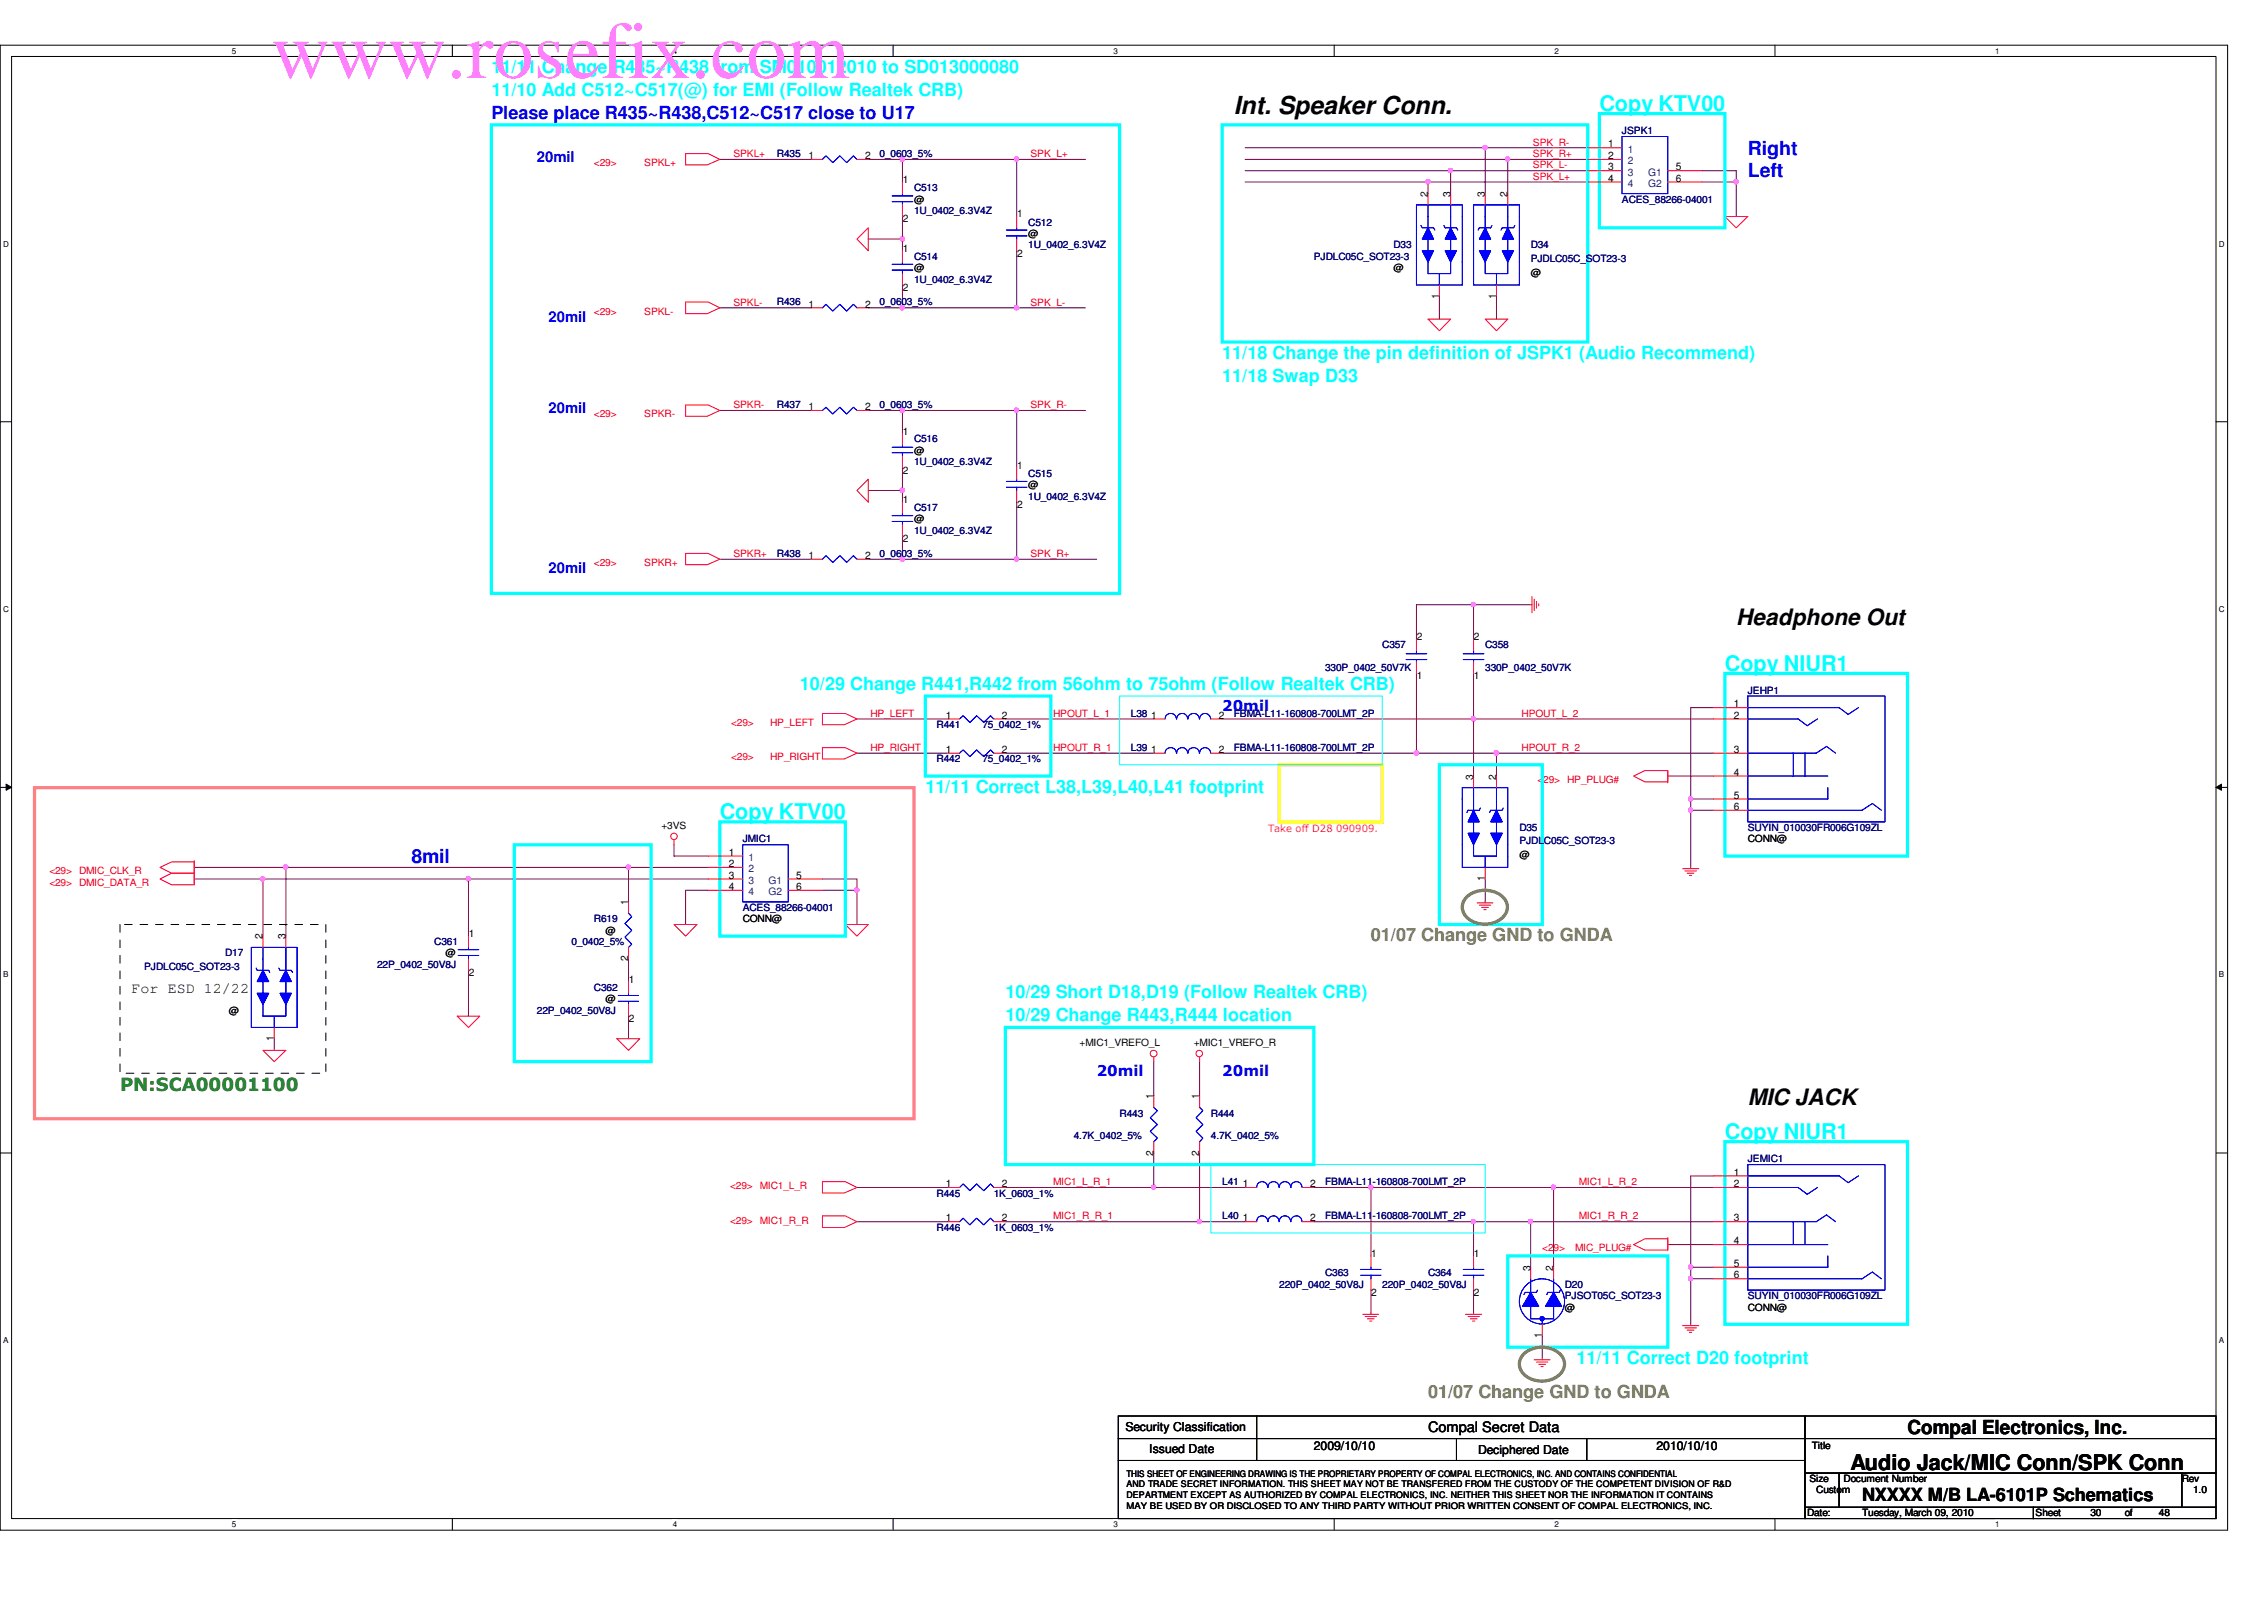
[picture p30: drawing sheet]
<svg xmlns="http://www.w3.org/2000/svg" width="297mm" height="210mm" viewBox="0 0 297 210" stroke-linecap="round" stroke-linejoin="round" font-family="sans-serif">
<defs><g id="words">
<text font-size="10.6" fill="#ff80ff" x="35.6" y="10.2">www.rosefix.com</text>
<text font-size="3.3" x="161.9" y="14.9">Int. Speaker Conn.</text>
<g font-size="3">
<text x="227.8" y="82">Headphone Out</text>
<text x="229.3" y="145">MIC JACK</text>
</g>
<g font-size="2.8" fill="#0ff">
<text x="209.8" y="14.5">Copy KTV00</text>
<text x="226.3" y="88">Copy NIUR1</text>
<text x="94.4" y="107.4">Copy KTV00</text>
<text x="226.3" y="149.4">Copy NIUR1</text>
</g>
<text font-size="2.8" x="242.8" y="192.9">Audio Jack/MIC Conn/SPK Conn</text>
<g font-size="2.5" fill="#00f">
<text x="229.3" y="23.3">Left</text>
<text x="229.3" y="20.3">Right</text>
<text x="54" y="113.2">8mil</text>
</g>
<text font-size="2.5" x="250.3" y="188.1">Compal Electronics, Inc.</text>
<g font-size="2.4" fill="#0ff">
<text x="64.5" y="9.6">11/11 Change R435~R438 from SM010012010 to SD013000080</text>
<text x="64.5" y="12.6">11/10 Add C512~C517(@) for EMI (Follow Realtek CRB)</text>
<text x="160.4" y="47.1">11/18 Change the pin definition of JSPK1 (Audio Recommend)</text>
<text x="160.4" y="50.1">11/18 Swap D33</text>
<text x="104.9" y="90.6">10/29 Change R441,R442 from 56ohm to 75ohm (Follow Realtek CRB)</text>
<text x="121.4" y="104">11/11 Correct L38,L39,L40,L41 footprint</text>
<text x="131.9" y="131">10/29 Short D18,D19 (Follow Realtek CRB)</text>
<text x="131.9" y="134">10/29 Change R443,R444 location</text>
<text x="206.8" y="178.9">11/11 Correct D20 footprint</text>
</g>
<text font-size="2.4" fill="#00f" x="64.5" y="15.6">Please place R435~R438,C512~C517 close to U17</text>
<g font-size="2.4" fill="#808040">
<text x="179.9" y="123.5">01/07 Change GND to GNDA</text>
<text x="187.4" y="183.4">01/07 Change GND to GNDA</text>
</g>
<text font-size="2.4" fill="#008000" x="15.7" y="143.2">PN:SCA00001100</text>
<text font-size="2.4" x="244.3" y="196.9">NXXXX M/B LA-6101P Schematics</text>
<g font-size="1.9" fill="#00f">
<text x="70.4" y="21.2">20mil</text>
<text x="72" y="42.2">20mil</text>
<text x="72" y="54.2">20mil</text>
<text x="72" y="75.2">20mil</text>
<text x="160.4" y="93.3">20mil</text>
<text x="143.9" y="141.2">20mil</text>
<text x="160.4" y="141.2">20mil</text>
</g>
<g font-size="1.9">
<text x="17.3" y="130.3">For ESD 12/22</text>
<text x="187.4" y="187.9">Compal Secret Data</text>
</g>
<g font-size="1.6">
<text x="147.7" y="187.8">Security Classification</text>
<text x="150.8" y="190.6">Issued Date</text>
<text x="172.4" y="190.2">2009/10/10</text>
<text x="193.9" y="190.8">Deciphered Date</text>
<text x="217.3" y="190.2">2010/10/10</text>
</g>
<g font-size="1.4">
<text x="106.1" y="20.9">1</text>
<text x="113.5" y="20.9">2</text>
<text x="211" y="19.3">1</text>
<text x="211" y="20.9">2</text>
<text x="211" y="22.4">3</text>
<text x="211" y="23.8">4</text>
<text x="219.9" y="22.4">5</text>
<text x="219.9" y="23.8">6</text>
<text x="118.4" y="24">1</text>
<text x="118.4" y="29.2">2</text>
<text x="133.4" y="28.5">1</text>
<text x="187.3" y="25.8" transform="rotate(-90 187.3 25.8)">2</text>
<text x="190.3" y="25.8" transform="rotate(-90 190.3 25.8)">3</text>
<text x="194.8" y="25.8" transform="rotate(-90 194.8 25.8)">3</text>
<text x="197.8" y="25.8" transform="rotate(-90 197.8 25.8)">2</text>
<text x="118.4" y="33">1</text>
<text x="133.4" y="33.7">2</text>
<text x="106.1" y="40.3">1</text>
<text x="113.5" y="40.3">2</text>
<text x="118.4" y="38.2">2</text>
<text x="188.8" y="39.2" transform="rotate(-90 188.8 39.2)">1</text>
<text x="196.3" y="39.2" transform="rotate(-90 196.3 39.2)">1</text>
<text x="106.1" y="53.8">1</text>
<text x="113.5" y="53.8">2</text>
<text x="118.4" y="57">1</text>
<text x="118.4" y="62.1">2</text>
<text x="118.4" y="66">1</text>
<text x="133.4" y="61.5">1</text>
<text x="118.4" y="71.1">2</text>
<text x="133.4" y="66.6">2</text>
<text x="106.1" y="73.3">1</text>
<text x="113.5" y="73.3">2</text>
<text x="185.9" y="84">2</text>
<text x="193.4" y="84">2</text>
<text x="185.9" y="89.1">1</text>
<text x="193.4" y="89.1">1</text>
<text x="124.1" y="94.3">1</text>
<text x="131.4" y="94.3">2</text>
<text x="151" y="94.3">1</text>
<text x="159.9" y="94.3">2</text>
<text x="227.5" y="94.3">2</text>
<text x="227.5" y="92.8">1</text>
<text x="124.1" y="98.8">1</text>
<text x="131.4" y="98.8">2</text>
<text x="151" y="98.8">1</text>
<text x="159.9" y="98.8">2</text>
<text x="227.5" y="98.8">3</text>
<text x="227.5" y="101.8">4</text>
<text x="193.3" y="102.3" transform="rotate(-90 193.3 102.3)">3</text>
<text x="196.3" y="102.3" transform="rotate(-90 196.3 102.3)">2</text>
<text x="227.5" y="106.3">6</text>
<text x="227.5" y="104.8">5</text>
<text x="95.6" y="112.3">1</text>
<text x="95.6" y="113.7">2</text>
<text x="82.4" y="118.7" transform="rotate(-90 82.4 118.7)">1</text>
<text x="95.6" y="115.3">3</text>
<text x="95.6" y="116.8">4</text>
<text x="104.5" y="115.3">5</text>
<text x="104.5" y="116.8">6</text>
<text x="194.8" y="115.6" transform="rotate(-90 194.8 115.6)">1</text>
<text x="34.5" y="123.2" transform="rotate(-90 34.5 123.2)">2</text>
<text x="37.5" y="123.2" transform="rotate(-90 37.5 123.2)">3</text>
<text x="61.5" y="122.9">1</text>
<text x="61.5" y="128.1">2</text>
<text x="82.4" y="126.1" transform="rotate(-90 82.4 126.1)">2</text>
<text x="82.5" y="128.9">1</text>
<text x="35.9" y="136.6" transform="rotate(-90 35.9 136.6)">1</text>
<text x="82.5" y="134.1">2</text>
<text x="151.3" y="144.2" transform="rotate(-90 151.3 144.2)">1</text>
<text x="157.3" y="144.2" transform="rotate(-90 157.3 144.2)">1</text>
<text x="124.1" y="155.7">1</text>
<text x="131.4" y="155.7">2</text>
<text x="151.3" y="151.6" transform="rotate(-90 151.3 151.6)">2</text>
<text x="157.3" y="151.6" transform="rotate(-90 157.3 151.6)">2</text>
<text x="163.1" y="155.7">1</text>
<text x="171.9" y="155.7">2</text>
<text x="227.5" y="155.7">2</text>
<text x="227.5" y="154.2">1</text>
<text x="124.1" y="160.2">1</text>
<text x="131.4" y="160.2">2</text>
<text x="163.1" y="160.2">1</text>
<text x="171.9" y="160.2">2</text>
<text x="227.5" y="160.2">3</text>
<text x="179.9" y="164.9">1</text>
<text x="193.4" y="164.9">1</text>
<text x="200.8" y="166.7" transform="rotate(-90 200.8 166.7)">3</text>
<text x="203.8" y="166.7" transform="rotate(-90 203.8 166.7)">2</text>
<text x="227.5" y="167.7">6</text>
<text x="227.5" y="166.2">5</text>
<text x="227.5" y="163.2">4</text>
<text x="179.9" y="170.1">2</text>
<text x="193.4" y="170.1">2</text>
<text x="202.3" y="175.6" transform="rotate(-90 202.3 175.6)">1</text>
</g>
<g font-size="1.4" fill="#004080">
<text x="213.6" y="20">1</text>
<text x="213.6" y="21.5">2</text>
<text x="213.6" y="23">3</text>
<text x="216.2" y="23">G1</text>
<text x="213.6" y="24.5">4</text>
<text x="216.2" y="24.5">G2</text>
<text x="98.2" y="112.9">1</text>
<text x="98.2" y="114.4">2</text>
<text x="98.2" y="116">3</text>
<text x="98.2" y="117.4">4</text>
<text x="100.8" y="116">G1</text>
<text x="100.8" y="117.4">G2</text>
</g>
<g font-size="1.3" fill="#000080">
<text x="212.8" y="17.6">JSPK1</text>
<text x="101.9" y="20.6">R435</text>
<text x="115.4" y="20.6">0_0603_5%</text>
<text x="119.9" y="25.1">C513</text>
<text x="119.9" y="28.1">1U_0402_6.3V4Z</text>
<text x="134.9" y="29.6">C512</text>
<text x="212.8" y="26.6">ACES_88266-04001</text>
<text x="119.9" y="34.1">C514</text>
<text x="134.9" y="32.6">1U_0402_6.3V4Z</text>
<text x="172.4" y="34.1">PJDLC05C_SOT23-3</text>
<text x="182.8" y="32.6">D33</text>
<text x="200.8" y="32.6">D34</text>
<text x="200.8" y="34.4">PJDLC05C_SOT23-3</text>
<text x="101.9" y="40">R436</text>
<text x="115.4" y="40">0_0603_5%</text>
<text x="119.9" y="37.1">1U_0402_6.3V4Z</text>
<text x="101.9" y="53.6">R437</text>
<text x="115.4" y="53.6">0_0603_5%</text>
<text x="119.9" y="58">C516</text>
<text x="119.9" y="61">1U_0402_6.3V4Z</text>
<text x="134.9" y="62.5">C515</text>
<text x="134.9" y="65.5">1U_0402_6.3V4Z</text>
<text x="119.9" y="67.1">C517</text>
<text x="119.9" y="70">1U_0402_6.3V4Z</text>
<text x="101.9" y="73">R438</text>
<text x="115.4" y="73">0_0603_5%</text>
<text x="173.9" y="88">330P_0402_50V7K</text>
<text x="181.4" y="85">C357</text>
<text x="194.9" y="85">C358</text>
<text x="194.9" y="88">330P_0402_50V7K</text>
<text x="122.9" y="95.5">R441</text>
<text x="128.9" y="95.5">75_0402_1%</text>
<text x="148.4" y="94">L38</text>
<text x="161.9" y="94">FBMA-L11-160808-700LMT_2P</text>
<text x="229.3" y="91">JEHP1</text>
<text x="122.9" y="100">R442</text>
<text x="128.9" y="100">75_0402_1%</text>
<text x="148.4" y="98.5">L39</text>
<text x="161.9" y="98.5">FBMA-L11-160808-700LMT_2P</text>
<text x="97.4" y="110.5">JMIC1</text>
<text x="199.3" y="109">D35</text>
<text x="199.3" y="110.8">PJDLC05C_SOT23-3</text>
<text x="229.3" y="109">SUYIN_010030FR006G109ZL</text>
<text x="97.4" y="119.5">ACES_88266-04001</text>
<text x="29.5" y="125.5">D17</text>
<text x="57" y="124">C361</text>
<text x="75" y="124">0_0402_5%</text>
<text x="77.9" y="121">R619</text>
<text x="18.9" y="127.3">PJDLC05C_SOT23-3</text>
<text x="49.5" y="127">22P_0402_50V8J</text>
<text x="77.9" y="130">C362</text>
<text x="70.4" y="133">22P_0402_50V8J</text>
<text x="140.9" y="149.5">4.7K_0402_5%</text>
<text x="146.9" y="146.5">R443</text>
<text x="158.9" y="146.5">R444</text>
<text x="158.9" y="149.5">4.7K_0402_5%</text>
<text x="160.4" y="155.4">L41</text>
<text x="173.9" y="155.4">FBMA-L11-160808-700LMT_2P</text>
<text x="229.3" y="152.4">JEMIC1</text>
<text x="122.9" y="161.5">R446</text>
<text x="122.9" y="157">R445</text>
<text x="130.4" y="161.5">1K_0603_1%</text>
<text x="130.4" y="157">1K_0603_1%</text>
<text x="160.4" y="159.9">L40</text>
<text x="173.9" y="159.9">FBMA-L11-160808-700LMT_2P</text>
<text x="173.9" y="167.4">C363</text>
<text x="187.4" y="167.4">C364</text>
<text x="167.8" y="169">220P_0402_50V8J</text>
<text x="181.4" y="169">220P_0402_50V8J</text>
<text x="205.3" y="169">D20</text>
<text x="205.3" y="170.4">PJSOT05C_SOT23-3</text>
<text x="229.3" y="170.4">SUYIN_010030FR006G109ZL</text>
</g>
<g font-size="1.3" fill="#f00">
<text x="77.9" y="21.8">&lt;29&gt;</text>
<text x="84.5" y="21.8">SPKL+</text>
<text x="96.2" y="20.6">SPKL+</text>
<text x="135.2" y="20.6">SPK_L+</text>
<text x="201.1" y="23.6">SPK_L+</text>
<text x="201.1" y="22.1">SPK_L-</text>
<text x="201.1" y="20.6">SPK_R+</text>
<text x="201.1" y="19.1">SPK_R-</text>
<text x="77.9" y="41.3">&lt;29&gt;</text>
<text x="84.5" y="41.3">SPKL-</text>
<text x="96.2" y="40.1">SPKL-</text>
<text x="135.2" y="40.1">SPK_L-</text>
<text x="96.2" y="53.6">SPKR-</text>
<text x="135.2" y="53.6">SPK_R-</text>
<text x="77.9" y="54.7">&lt;29&gt;</text>
<text x="84.5" y="54.7">SPKR-</text>
<text x="77.9" y="74.3">&lt;29&gt;</text>
<text x="84.5" y="74.3">SPKR+</text>
<text x="96.2" y="73.1">SPKR+</text>
<text x="135.2" y="73.1">SPK_R+</text>
<text x="95.9" y="95.2">&lt;29&gt;</text>
<text x="101" y="95.2">HP_LEFT</text>
<text x="114.2" y="94">HP_LEFT</text>
<text x="138.2" y="94">HPOUT_L_1</text>
<text x="199.6" y="94">HPOUT_L_2</text>
<text x="95.9" y="99.7">&lt;29&gt;</text>
<text x="101" y="99.7">HP_RIGHT</text>
<text x="114.2" y="98.5">HP_RIGHT</text>
<text x="138.2" y="98.5">HPOUT_R_1</text>
<text x="199.6" y="98.5">HPOUT_R_2</text>
<text x="201.7" y="102.7">&lt;29&gt; HP_PLUG#</text>
<text x="6.5" y="114.7">&lt;29&gt; DMIC_CLK_R</text>
<text x="6.5" y="116.2">&lt;29&gt; DMIC_DATA_R</text>
<text x="138.2" y="155.5">MIC1_L_R_1</text>
<text x="207.1" y="155.5">MIC1_L_R_2</text>
<text x="95.8" y="160.6">&lt;29&gt; MIC1_R_R</text>
<text x="95.8" y="156">&lt;29&gt; MIC1_L_R</text>
<text x="138.2" y="160">MIC1_R_R_1</text>
<text x="207.1" y="160">MIC1_R_R_2</text>
<text x="202.4" y="164.2">&lt;29&gt;</text>
<text x="206.7" y="164.2">MIC_PLUG#</text>
</g>
<g font-size="1.3">
<text x="119.9" y="26.6">@</text>
<text x="119.9" y="35.6">@</text>
<text x="134.9" y="31.1">@</text>
<text x="182.8" y="35.6">@</text>
<text x="200.8" y="36.2">@</text>
<text x="119.9" y="59.6">@</text>
<text x="134.9" y="64.1">@</text>
<text x="119.9" y="68.5">@</text>
<text x="86.8" y="108.7">+3VS</text>
<text x="199.3" y="112.6">@</text>
<text x="229.3" y="110.5">CONN@</text>
<text x="58.5" y="125.5">@</text>
<text x="79.5" y="122.5">@</text>
<text x="97.4" y="121">CONN@</text>
<text x="79.5" y="131.5">@</text>
<text x="30" y="133">@</text>
<text x="141.6" y="137.2">+MIC1_VREFO_L</text>
<text x="156.6" y="137.2">+MIC1_VREFO_R</text>
<text x="205.3" y="172">@</text>
<text x="229.3" y="172">CONN@</text>
<text x="237.7" y="190.1">Title</text>
<text x="237.4" y="194.4">Size</text>
<text x="238.3" y="195.9">Custom</text>
<text x="241.9" y="194.4">Document Number</text>
<text x="286.3" y="194.4">Rev</text>
<text x="287.7" y="195.9">1.0</text>
<text x="237.1" y="198.9">Date:</text>
<text x="244.3" y="198.9">Tuesday, March 09, 2010</text>
<text x="267.1" y="198.9">Sheet</text>
<text x="274.3" y="198.9">30</text>
<text x="278.8" y="198.9">of</text>
<text x="283.3" y="198.9">48</text>
</g>
<text font-size="1.3" fill="#ff0080" x="166.4" y="109.2">Take off D28 090909.</text>
<g font-size="1.2">
<text x="147.8" y="193.7">THIS SHEET OF ENGINEERING DRAWING IS THE PROPRIETARY PROPERTY OF COMPAL ELECTRONICS, INC. AND CONTAINS CONFIDENTIAL</text>
<text x="147.8" y="195.1">AND TRADE SECRET INFORMATION. THIS SHEET MAY NOT BE TRANSFERED FROM THE CUSTODY OF THE COMPETENT DIVISION OF R&amp;D</text>
<text x="147.8" y="196.5">DEPARTMENT EXCEPT AS AUTHORIZED BY COMPAL ELECTRONICS, INC. NEITHER THIS SHEET NOR THE INFORMATION IT CONTAINS</text>
<text x="147.8" y="197.9">MAY BE USED BY OR DISCLOSED TO ANY THIRD PARTY WITHOUT PRIOR WRITTEN CONSENT OF COMPAL ELECTRONICS, INC.</text>
</g>
<g font-size="1.1">
<text x="30.4" y="7.1">5</text>
<text x="88.3" y="7.1">4</text>
<text x="146.1" y="7.1">3</text>
<text x="204" y="7.1">2</text>
<text x="261.8" y="7.1">1</text>
<text x=".4" y="32.3">D</text>
<text x="291.1" y="32.3">D</text>
<text x=".4" y="80.3">C</text>
<text x="291.1" y="80.3">C</text>
<text x=".4" y="128.2">B</text>
<text x="291.1" y="128.2">B</text>
<text x=".4" y="176.2">A</text>
<text x="291.1" y="176.2">A</text>
<text x="30.4" y="200.4">5</text>
<text x="88.3" y="200.4">4</text>
<text x="146.1" y="200.4">3</text>
<text x="204" y="200.4">2</text>
<text x="261.8" y="200.4">1</text>
</g>
</g></defs>
<path d="M0 5.9h292.3v194.8h-292.3zM1.5 7.4h289.2v191.8h-289.2z" fill="none" stroke="#000" stroke-width=".13"/>
<g fill="#fff">
<path d="M30.4 6.1h.6v1.2h-.6z"/>
<path d="M30.4 199.4h.6v1.2h-.6z"/>
</g>
<path d="M59.3 5.9v1.5M59.3 199.2v1.5" fill="none" stroke="#000" stroke-width=".13"/>
<g fill="#fff">
<path d="M88.3 6.1h.6v1.2h-.6z"/>
<path d="M88.3 199.4h.6v1.2h-.6z"/>
</g>
<path d="M117.2 5.9v1.5M117.2 199.2v1.5" fill="none" stroke="#000" stroke-width=".13"/>
<g fill="#fff">
<path d="M146.1 6.1h.6v1.2h-.6z"/>
<path d="M146.1 199.4h.6v1.2h-.6z"/>
</g>
<path d="M175 5.9v1.5M175 199.2v1.5" fill="none" stroke="#000" stroke-width=".13"/>
<g fill="#fff">
<path d="M204 6.1h.6v1.2h-.6z"/>
<path d="M204 199.4h.6v1.2h-.6z"/>
</g>
<path d="M232.9 5.9v1.5M232.9 199.2v1.5" fill="none" stroke="#000" stroke-width=".13"/>
<g fill="#fff">
<path d="M261.8 6.1h.6v1.2h-.6z"/>
<path d="M261.8 199.4h.6v1.2h-.6z"/>
<path d="M.4 31.4h.8v1.2h-.8z"/>
<path d="M291.1 31.4h.8v1.2h-.8z"/>
<path d="M.4 79.3h.8v1.2h-.8z"/>
<path d="M291.1 79.3h.8v1.2h-.8z"/>
</g>
<path d="M0 55.3h1.5M290.7 55.3h1.5" fill="none" stroke="#000" stroke-width=".13"/>
<g fill="#fff">
<path d="M.4 127.3h.7v1.1h-.7z"/>
<path d="M291.1 127.3h.7v1.1h-.7z"/>
</g>
<path d="M0 103.3h1.5M.8 102.9l.7 .4-.7 .4zM290.7 103.3h1.5M290.7 103.3l.8-.4v.8z" fill="none" stroke="#000" stroke-width=".13"/>
<path d="M.8 102.9l.7 .4-.7 .4zM290.7 103.3l.8-.4v.8z" fill="#000"/>
<g fill="#fff">
<path d="M.4 175.2h.7v1.2h-.7z"/>
<path d="M291.1 175.2h.7v1.2h-.7z"/>
</g>
<path d="M0 151.3h1.5M290.7 151.3h1.5" fill="none" stroke="#000" stroke-width=".13"/>
<path d="M221.8 92.8v13.5M218.8 101.8h6M221.8 154.3v11.9" fill="none" stroke="#800040" stroke-width=".13"/>
<circle cx="221.8" cy="104.8" r=".29" fill="#f0f"/>
<circle cx="221.8" cy="104.8" r=".29" fill="none" stroke="#f0f" stroke-width=".13"/>
<path d="M185.8 79.3v4.5M193.3 79.3h7.5M185.8 88.3v10.5M193.3 88.3v6" fill="none" stroke="#800040" stroke-width=".13"/>
<circle cx="193.3" cy="79.3" r=".29" fill="#f0f"/>
<circle cx="193.3" cy="79.3" r=".29" fill="none" stroke="#f0f" stroke-width=".13"/>
<path d="M185.8 79.3h7.5v4.5M196.3 98.8h28.5" fill="none" stroke="#800040" stroke-width=".13"/>
<circle cx="196.3" cy="98.8" r=".29" fill="#f0f"/>
<circle cx="196.3" cy="98.8" r=".29" fill="none" stroke="#f0f" stroke-width=".13"/>
<path d="M193.3 94.3h31.5" fill="none" stroke="#800040" stroke-width=".13"/>
<circle cx="193.3" cy="94.3" r=".29" fill="#f0f"/>
<circle cx="193.3" cy="94.3" r=".29" fill="none" stroke="#f0f" stroke-width=".13"/>
<path d="M112.4 98.8h12M112.4 94.3h12M131.9 94.3h19.5M131.9 98.8h19.5M36 136.3v1.5M221.8 167.8v5.9" fill="none" stroke="#800040" stroke-width=".13"/>
<circle cx="221.8" cy="167.7" r=".29" fill="#f0f"/>
<circle cx="221.8" cy="167.7" r=".29" fill="none" stroke="#f0f" stroke-width=".13"/>
<path d="M61.5 115.3h31.4M221.8 167.8h3" fill="none" stroke="#800040" stroke-width=".13"/>
<circle cx="61.4" cy="115.3" r=".29" fill="#f0f"/>
<circle cx="61.4" cy="115.3" r=".29" fill="none" stroke="#f0f" stroke-width=".13"/>
<path d="M88.4 110.8v1.5h4.5M90 116.8v4.5M107.9 116.8h4.5" fill="none" stroke="#800040" stroke-width=".13"/>
<circle cx="112.4" cy="116.8" r=".29" fill="#f0f"/>
<circle cx="112.4" cy="116.8" r=".29" fill="none" stroke="#f0f" stroke-width=".13"/>
<path d="M34.5 115.3h27M82.5 113.8h10.4M90 116.8h2.9M107.9 115.3h4.5v6" fill="none" stroke="#800040" stroke-width=".13"/>
<circle cx="82.4" cy="113.8" r=".29" fill="#f0f"/>
<circle cx="82.4" cy="113.8" r=".29" fill="none" stroke="#f0f" stroke-width=".13"/>
<path d="M160.4 98.8h25.4M25.5 115.3h9v7.5M25.5 113.8h12v9M61.5 115.3v7.5M61.5 127.3v6" fill="none" stroke="#800040" stroke-width=".13"/>
<circle cx="34.5" cy="115.3" r=".29" fill="#f0f"/>
<circle cx="34.5" cy="115.3" r=".29" fill="none" stroke="#f0f" stroke-width=".13"/>
<path d="M179.9 155.8h23.9v10.4M200.8 160.3v5.9M202.3 175.3v3" fill="none" stroke="#800040" stroke-width=".13"/>
<circle cx="179.8" cy="155.8" r=".29" fill="#f0f"/>
<circle cx="179.8" cy="155.8" r=".29" fill="none" stroke="#f0f" stroke-width=".13"/>
<path d="M193.3 160.3h7.5" fill="none" stroke="#800040" stroke-width=".13"/>
<circle cx="193.3" cy="160.2" r=".29" fill="#f0f"/>
<circle cx="193.3" cy="160.2" r=".29" fill="none" stroke="#f0f" stroke-width=".13"/>
<path d="M200.8 160.3h24" fill="none" stroke="#800040" stroke-width=".13"/>
<circle cx="200.8" cy="160.2" r=".29" fill="#f0f"/>
<circle cx="200.8" cy="160.2" r=".29" fill="none" stroke="#f0f" stroke-width=".13"/>
<path d="M203.8 155.8h21" fill="none" stroke="#800040" stroke-width=".13"/>
<circle cx="203.8" cy="155.8" r=".29" fill="#f0f"/>
<circle cx="203.8" cy="155.8" r=".29" fill="none" stroke="#f0f" stroke-width=".13"/>
<path d="M157.4 160.3h6M172.4 160.3h20.9" fill="none" stroke="#800040" stroke-width=".13"/>
<circle cx="157.4" cy="160.2" r=".29" fill="#f0f"/>
<circle cx="157.4" cy="160.2" r=".29" fill="none" stroke="#f0f" stroke-width=".13"/>
<path d="M221.8 166.2v1.6" fill="none" stroke="#800040" stroke-width=".13"/>
<circle cx="221.8" cy="166.2" r=".29" fill="#f0f"/>
<circle cx="221.8" cy="166.2" r=".29" fill="none" stroke="#f0f" stroke-width=".13"/>
<path d="M223.3 22.4h4.5M227.8 23.9v4.5M112.4 155.8h12M221.8 154.3h3M112.4 160.3h12M193.3 169.2v3.1M193.3 160.3v4.5M221.8 166.2h3" fill="none" stroke="#800040" stroke-width=".13"/>
<circle cx="227.8" cy="23.8" r=".29" fill="#f0f"/>
<circle cx="227.8" cy="23.8" r=".29" fill="none" stroke="#f0f" stroke-width=".13"/>
<path d="M227.8 22.4v1.5h-4.5M221.8 106.3v7.5" fill="none" stroke="#800040" stroke-width=".13"/>
<circle cx="221.8" cy="106.3" r=".29" fill="#f0f"/>
<circle cx="221.8" cy="106.3" r=".29" fill="none" stroke="#f0f" stroke-width=".13"/>
<path d="M193.3 94.3v7.5M221.8 92.8h3M194.9 115.3v3M221.8 104.8h3M221.8 106.3h3M218.8 163.3h6" fill="none" stroke="#800040" stroke-width=".13"/>
<circle cx="193.3" cy="94.3" r=".29" fill="#f0f"/>
<circle cx="193.3" cy="94.3" r=".29" fill="none" stroke="#f0f" stroke-width=".13"/>
<path d="M196.3 98.8v3" fill="none" stroke="#800040" stroke-width=".13"/>
<circle cx="196.3" cy="98.8" r=".29" fill="#f0f"/>
<circle cx="196.3" cy="98.8" r=".29" fill="none" stroke="#f0f" stroke-width=".13"/>
<path d="M185.8 98.8h10.5" fill="none" stroke="#800040" stroke-width=".13"/>
<circle cx="185.8" cy="98.8" r=".29" fill="#f0f"/>
<circle cx="185.8" cy="98.8" r=".29" fill="none" stroke="#f0f" stroke-width=".13"/>
<path d="M160.4 94.3h32.9M37.5 113.8h45v4.5M82.5 125.8v3M82.5 133.3v3" fill="none" stroke="#800040" stroke-width=".13"/>
<circle cx="37.5" cy="113.8" r=".29" fill="#f0f"/>
<circle cx="37.5" cy="113.8" r=".29" fill="none" stroke="#f0f" stroke-width=".13"/>
<path d="M151.4 155.8h12" fill="none" stroke="#800040" stroke-width=".13"/>
<circle cx="151.3" cy="155.8" r=".29" fill="#f0f"/>
<circle cx="151.3" cy="155.8" r=".29" fill="none" stroke="#f0f" stroke-width=".13"/>
<path d="M133.4 20.9h9M151.4 139.3v4.5M157.4 139.3v4.5M151.4 151.3v4.5h-19.5M157.4 151.3v9h-25.5M172.4 155.8h7.5v9M179.9 169.2v3.1" fill="none" stroke="#800040" stroke-width=".13"/>
<circle cx="133.4" cy="20.9" r=".29" fill="#f0f"/>
<circle cx="133.4" cy="20.9" r=".29" fill="none" stroke="#f0f" stroke-width=".13"/>
<path d="M133.4 40.4h9" fill="none" stroke="#800040" stroke-width=".13"/>
<circle cx="133.4" cy="40.4" r=".29" fill="#f0f"/>
<circle cx="133.4" cy="40.4" r=".29" fill="none" stroke="#f0f" stroke-width=".13"/>
<path d="M94.4 20.9h12M113.9 20.9h4.5v3M118.4 31.4v1.5M94.4 40.4h12M94.4 53.8h12M133.4 53.8h9M94.4 73.4h12M133.4 73.4h10.5" fill="none" stroke="#800040" stroke-width=".13"/>
<circle cx="118.4" cy="31.3" r=".29" fill="#f0f"/>
<circle cx="118.4" cy="31.3" r=".29" fill="none" stroke="#f0f" stroke-width=".13"/>
<path d="M118.4 28.4v3h-4.5M118.4 37.4v3h-4.5M118.4 53.8h15M118.4 61.3v3h-4.5M118.4 70.4v3h-4.5" fill="none" stroke="#800040" stroke-width=".13"/>
<circle cx="118.4" cy="64.3" r=".29" fill="#f0f"/>
<circle cx="118.4" cy="64.3" r=".29" fill="none" stroke="#f0f" stroke-width=".13"/>
<path d="M133.4 53.8v7.5M118.4 64.3v1.6" fill="none" stroke="#800040" stroke-width=".13"/>
<circle cx="133.4" cy="53.8" r=".29" fill="#f0f"/>
<circle cx="133.4" cy="53.8" r=".29" fill="none" stroke="#f0f" stroke-width=".13"/>
<path d="M133.4 65.9v7.5" fill="none" stroke="#800040" stroke-width=".13"/>
<circle cx="133.4" cy="73.3" r=".29" fill="#f0f"/>
<circle cx="133.4" cy="73.3" r=".29" fill="none" stroke="#f0f" stroke-width=".13"/>
<path d="M118.4 73.4h15" fill="none" stroke="#800040" stroke-width=".13"/>
<circle cx="118.4" cy="73.3" r=".29" fill="#f0f"/>
<circle cx="118.4" cy="73.3" r=".29" fill="none" stroke="#f0f" stroke-width=".13"/>
<path d="M118.4 20.9h15v7.5" fill="none" stroke="#800040" stroke-width=".13"/>
<circle cx="118.4" cy="20.9" r=".29" fill="#f0f"/>
<circle cx="118.4" cy="20.9" r=".29" fill="none" stroke="#f0f" stroke-width=".13"/>
<path d="M133.4 32.9v7.5h-15" fill="none" stroke="#800040" stroke-width=".13"/>
<circle cx="118.4" cy="40.4" r=".29" fill="#f0f"/>
<circle cx="118.4" cy="40.4" r=".29" fill="none" stroke="#f0f" stroke-width=".13"/>
<path d="M118.4 53.8v3.1" fill="none" stroke="#800040" stroke-width=".13"/>
<circle cx="118.4" cy="53.8" r=".29" fill="#f0f"/>
<circle cx="118.4" cy="53.8" r=".29" fill="none" stroke="#f0f" stroke-width=".13"/>
<path d="M187.4 23.9h20.9M113.9 53.8h4.5" fill="none" stroke="#800040" stroke-width=".13"/>
<circle cx="187.3" cy="23.8" r=".29" fill="#f0f"/>
<circle cx="187.3" cy="23.8" r=".29" fill="none" stroke="#f0f" stroke-width=".13"/>
<path d="M163.4 23.9h24v1.5M190.3 22.4h18" fill="none" stroke="#800040" stroke-width=".13"/>
<circle cx="190.3" cy="22.4" r=".29" fill="#f0f"/>
<circle cx="190.3" cy="22.4" r=".29" fill="none" stroke="#f0f" stroke-width=".13"/>
<path d="M163.4 22.4h26.9v3M188.8 38.9v3M197.8 20.9h10.5" fill="none" stroke="#800040" stroke-width=".13"/>
<circle cx="197.8" cy="20.9" r=".29" fill="#f0f"/>
<circle cx="197.8" cy="20.9" r=".29" fill="none" stroke="#f0f" stroke-width=".13"/>
<path d="M163.4 19.4h31.5M194.9 19.4h13.4M194.9 19.4v6M163.4 20.9h34.4v4.5" fill="none" stroke="#800040" stroke-width=".13"/>
<circle cx="194.8" cy="19.4" r=".29" fill="#f0f"/>
<circle cx="194.8" cy="19.4" r=".29" fill="none" stroke="#f0f" stroke-width=".13"/>
<path d="M196.3 38.9v3" fill="none" stroke="#800040" stroke-width=".13"/>
<g fill="none" stroke="#f00" stroke-width=".13">
<path d="M90 20.2h2.9l1.5 .7-1.6 .7h-2.8zM90 39.6h2.9l1.5 .8-1.6 .7h-2.8zM112.4 31.4l1.5-1.5v3zM226.3 28.4h3l-1.5 1.5zM90 53.1h2.9l1.5 .7-1.6 .8h-2.8zM187.4 41.9h2.9l-1.5 1.5zM194.9 41.9h2.9l-1.5 1.5zM90 72.6h2.9l1.5 .8-1.6 .7h-2.8zM106.4 73.4h1.5M112.4 64.3l1.5-1.4v3zM112.4 73.4h1.5M200.8 79.3h.2"/>
<path d="M201 78.3v2.1M201.3 78.6v1.5M201.6 78.9v.9M201.9 79.2v.3M107.9 93.6h3l1.5 .7-1.6 .8h-2.9zM107.9 98.1h3l1.5 .7-1.6 .8h-2.9zM25.5 112.9v3M25.5 113.1h-3l-1.5 .7 1.5 .8h3M25.5 113.2v1.4M25.5 114.6h-3l-1.5 .7 1.5 .8h3v-1.4M88.4 110.2v.6M193.8 118.4h2.1"/>
<path d="M194.1 118.7h1.5M194.4 119h.9M194.7 119.3h.3M194.9 118.3v.1M218.8 101.2v1.5M218.8 102.4v-1.3h-3l-1.5 .7 1.5 .8h3M220.8 114h2.1M221.1 114.3h1.5M221.4 114.6h.8M221.7 114.9h.3M221.8 113.8v.2M34.5 137.8h3l-1.5 1.5z"/>
<path d="M60 133.3h2.9l-1.4 1.5zM80.9 136.3h3l-1.4 1.5zM88.4 121.3h3l-1.4 1.5zM110.9 121.3h3l-1.5 1.5zM151.4 138.7v.6M157.4 138.7v.6M107.9 159.5h3l1.5 .8-1.6 .7h-2.9zM107.9 155h3l1.5 .8-1.6 .7h-2.9zM178.8 172.4h2.1M179.1 172.7h1.5M179.4 173h.9M179.7 173.3h.3"/>
<path d="M179.9 172.3v.1M192.3 172.4h2.1M192.6 172.7h1.5M192.9 173h.9M193.2 173.3h.3M193.3 172.3v.1M201.3 178.4h2.1M201.6 178.7h1.5M201.9 179h.9M202.2 179.3h.3M202.3 178.3v.1M218.8 162.3v1.6"/>
<path d="M218.8 162.5h-3l-1.5 .8 1.5 .7h3v-1.4M220.8 173.9h2.1M221.1 174.2h1.5M221.4 174.5h.8M221.7 174.8h.3M221.8 173.7v.2"/>
<circle cx="88.4" cy="109.7" r=".43"/>
<circle cx="151.4" cy="138.2" r=".44"/>
<circle cx="157.3" cy="138.2" r=".43"/>
</g>
<g fill="none" stroke="#000" stroke-width=".13">
<path d="M146.7 185.8h90.1v2.9h-90.1zM146.7 188.7h90.1v2.9h-90.1zM146.7 191.6h90.1v7.6h-90.1zM164.9 185.8v5.8M191.1 188.7v2.9M208.2 188.7v2.9M236.8 185.8h53.9v2.9h-53.9zM236.8 188.7h53.9v4.6h-53.9zM236.8 193.3h4.5v4.4h-4.5zM236.8 197.7h30v1.5h-30zM241.3 193.3h45v4.4h-45zM266.8 197.7h23.9v1.5h-23.9z"/>
<path d="M286.3 193.3h4.4v4.4h-4.4z"/>
</g>
<path d="M64.5 16.4h82.4v61.5h-82.4zM160.4 16.4h47.9v28.5h-47.9zM209.8 14.9h16.5v15h-16.5zM121.4 91.3h16.5v10.5h-16.5zM226.3 88.3h24v24h-24zM67.5 110.8h17.9v28.5h-17.9zM94.4 107.8h16.5v15h-16.5zM188.8 100.3h13.5v21h-13.5zM131.9 134.8h40.5v18h-40.5zM226.3 149.8h24v23.9h-24zM197.8 164.8h21v11.9h-21z" fill="none" stroke="#0ff" stroke-width=".42"/>
<path d="M4.5 103.3h115.4v43.5h-115.4z" fill="none" stroke="#ff8080" stroke-width=".42"/>
<path d="M15.7 121.3h27.1v19.5h-27.1z" fill="none" stroke="#000" stroke-width=".13" stroke-dasharray="1 1 1 1 1 1 1 1"/>
<path d="M167.8 100.3h13.6v7.5h-13.6z" fill="none" stroke="#ff0" stroke-width=".42"/>
<path d="M146.9 91.3h34.5v9h-34.5zM158.9 152.8h36v9h-36z" fill="none" stroke="#0ff" stroke-width=".13"/>
<path d="M192.5 117.6a3.6 3.6 0 0 1 5 .4 1.89 1.89 0 0 1-.8 2.7 3.5 3.5 0 0 1-4.6-.7 1.79 1.79 0 0 1 .4-2.4zM200 177.6a3.6 3.6 0 0 1 5 .4 1.89 1.89 0 0 1-.9 2.7 3.5 3.5 0 0 1-4.5-.8 1.79 1.79 0 0 1 .4-2.3z" fill="none" stroke="#808040" stroke-width=".42"/>
<path d="M107.9 73.4l.5-.5 .9 .9 .9-.9 .9 .9 .9-.9 .4 .5" fill="none" stroke="#00f" stroke-width=".13"/>
<path d="M187.4 29.9l.7 1.5h-1.5z" fill="#00f"/>
<path d="M185.8 26.9h6.1M185.8 28.4v6M185.8 37.4h6.1M187.4 31.4v1.5M187.4 28.4v1.5M187.4 29.9l.7 1.5h-1.5zM188.8 35.9v1.5M190.3 28.4v1.5M191.9 28.4v6" fill="none" stroke="#00f" stroke-width=".13"/>
<path d="M190.3 29.9l.8 1.5h-1.5z" fill="#00f"/>
<path d="M185.8 34.4v1.5M186.4 29.6l.2 .3h1.5l.2 .3M189.4 29.6l.2 .3h1.5l.2 .3M190.3 31.4v1.5M190.3 29.9l.8 1.5h-1.5z" fill="none" stroke="#00f" stroke-width=".13"/>
<path d="M189.6 32.9h1.5l-.8 1.5z" fill="#00f"/>
<path d="M189.6 32.9h1.5l-.8 1.5z" fill="none" stroke="#00f" stroke-width=".13"/>
<path d="M186.6 32.9h1.5l-.7 1.5z" fill="#00f"/>
<path d="M185.8 26.9v1.5M185.8 35.9v1.5M186.6 32.9h1.5l-.7 1.5zM187.4 26.9v1.5M190.3 34.4v1.5h-2.9v-1.5M190.3 26.9v1.5M191.9 26.9v1.5M191.9 34.4v3" fill="none" stroke="#00f" stroke-width=".13"/>
<path d="M187.4 29.9l.7 1.5h-1.5z" fill="#00f"/>
<path d="M185.8 26.9h6.1M185.8 28.4v6M185.8 37.4h6.1M187.4 31.4v1.5M187.4 28.4v1.5M187.4 29.9l.7 1.5h-1.5zM188.8 35.9v1.5M190.3 28.4v1.5M191.9 28.4v6" fill="none" stroke="#00f" stroke-width=".13"/>
<path d="M190.3 29.9l.8 1.5h-1.5z" fill="#00f"/>
<path d="M185.8 34.4v1.5M186.4 29.6l.2 .3h1.5l.2 .3M189.4 29.6l.2 .3h1.5l.2 .3M190.3 31.4v1.5M190.3 29.9l.8 1.5h-1.5z" fill="none" stroke="#00f" stroke-width=".13"/>
<path d="M189.6 32.9h1.5l-.8 1.5z" fill="#00f"/>
<path d="M189.6 32.9h1.5l-.8 1.5z" fill="none" stroke="#00f" stroke-width=".13"/>
<path d="M186.6 32.9h1.5l-.7 1.5z" fill="#00f"/>
<g fill="none" stroke="#00f" stroke-width=".13">
<path d="M185.8 26.9v1.5M185.8 35.9v1.5M186.6 32.9h1.5l-.7 1.5zM187.4 26.9v1.5M190.3 34.4v1.5h-2.9v-1.5M190.3 26.9v1.5M191.9 26.9v1.5M191.9 34.4v3M154.3 94.3a.74 .74 0 0 0-.7-.7 .74 .74 0 0 0-.7 .7M155.8 94.3a.72 .72 0 0 0-.7-.7 .72 .72 0 0 0-.7 .7M155.9 94.3a.74 .74 0 0 1 .7-.7 .74 .74 0 0 1 .7 .7M158.8 94.3a.72 .72 0 0 0-.7-.7 .72 .72 0 0 0-.7 .7"/>
<path d="M82.5 119.8l.4 .5-.9 .9 .9 .8-.9 .9 .9 1-.4 .4M157.4 145.3l.4 .4-.9 .9 .9 .9-.9 .9 .9 .9-.4 .5M229.3 155.8h6.6l1.2 .9 1.4-.9M229.3 152.8h18v16.4h-18zM243.8 154.3l-1.3 .9-1.2-.9h-12M229.3 163.3h10.5M229.3 160.3h9l1.3-.9 1.2 .9M235.3 160.3v3M236.8 160.3v3M239.8 164.8v1.4h-10.5M246.8 167.8l-1.1-.9-1.4 .9h-15"/>
</g>
<g fill="none" stroke="#f00" stroke-width=".13">
<path d="M187.4 25.4v1.5M188.8 37.4v1.5M190.3 25.4v1.5M151.4 94.3h1.5M158.9 94.3h1.5M82.5 118.3v1.5M82.5 124.3v1.5M157.4 143.8v1.5M157.4 149.8v1.5M224.8 155.8h4.5M224.8 154.3h4.5M224.8 167.8h4.5"/>
<path d="M224.8 166.2h4.5M224.8 160.3h4.5M224.8 163.3h4.5"/>
</g>
<path d="M196.3 106.3l.8 1.5h-1.5z" fill="#00f"/>
<path d="M191.9 113.8h5.9M191.9 104.8v6M191.9 103.3h5.9M193.3 104.8v1.5M194.9 112.3v1.5M196.3 107.8v1.5M196.3 104.8v1.5M196.3 106.3l.8 1.5h-1.5zM197.8 104.8v6" fill="none" stroke="#00f" stroke-width=".13"/>
<path d="M193.3 106.3l.8 1.5h-1.5z" fill="#00f"/>
<path d="M193.3 106.3l.8 1.5h-1.5zM193.3 107.8v1.5M194.2 106l-.1 .3h-1.5l-.2 .3M197.2 106l-.1 .3h-1.5l-.2 .3M197.8 110.8v1.5" fill="none" stroke="#00f" stroke-width=".13"/>
<path d="M192.6 109.3h1.5l-.8 1.5z" fill="#00f"/>
<path d="M192.6 109.3h1.5l-.8 1.5z" fill="none" stroke="#00f" stroke-width=".13"/>
<path d="M195.6 109.3h1.5l-.8 1.5z" fill="#00f"/>
<path d="M191.9 103.3v1.5M191.9 110.8v3M193.3 110.8v1.5h3v-1.5M193.3 103.3v1.5M195.6 109.3h1.5l-.8 1.5zM196.3 103.3v1.5M197.8 103.3v1.5M197.8 112.3v1.5" fill="none" stroke="#00f" stroke-width=".13"/>
<path d="M196.3 106.3l.8 1.5h-1.5z" fill="#00f"/>
<path d="M191.9 113.8h5.9M191.9 104.8v6M191.9 103.3h5.9M193.3 104.8v1.5M194.9 112.3v1.5M196.3 107.8v1.5M196.3 104.8v1.5M196.3 106.3l.8 1.5h-1.5zM197.8 104.8v6" fill="none" stroke="#00f" stroke-width=".13"/>
<path d="M193.3 106.3l.8 1.5h-1.5z" fill="#00f"/>
<path d="M193.3 106.3l.8 1.5h-1.5zM193.3 107.8v1.5M194.2 106l-.1 .3h-1.5l-.2 .3M197.2 106l-.1 .3h-1.5l-.2 .3M197.8 110.8v1.5" fill="none" stroke="#00f" stroke-width=".13"/>
<path d="M192.6 109.3h1.5l-.8 1.5z" fill="#00f"/>
<path d="M192.6 109.3h1.5l-.8 1.5z" fill="none" stroke="#00f" stroke-width=".13"/>
<path d="M195.6 109.3h1.5l-.8 1.5z" fill="#00f"/>
<g fill="none" stroke="#00f" stroke-width=".13">
<path d="M132 30.9h2.7M132 30.2h2.7M133.4 29.9v.3M133.4 30.9v.5M107.9 40.4l.5-.5 .9 .9 .9-.9 .9 .9 .9-.9 .4 .5M117 59.4h2.8M117 58.7h2.8M118.4 58.4v.3M118.4 59.4v.5M132 63.9h2.7M132 63.2h2.7M133.4 62.9v.3"/>
<path d="M133.4 63.9v.4M191.9 103.3v1.5M191.9 110.8v3M193.3 110.8v1.5h3v-1.5M193.3 103.3v1.5M195.6 109.3h1.5l-.8 1.5zM196.3 103.3v1.5M197.8 103.3v1.5M197.8 112.3v1.5M60.1 125.3h2.7M60.1 124.6h2.7M61.5 124.3v.3"/>
<path d="M61.5 125.3v.5M81.1 131.4h2.7M81.1 130.6h2.7M82.5 130.3v.3M82.5 131.4v.4M151.4 145.3l.4 .4-.9 .9 .9 .9-.9 .9 .9 .9-.4 .5M166.3 155.7a.72 .72 0 0 0-.7-.7 .72 .72 0 0 0-.7 .8M167.8 155.7a.72 .72 0 0 0-.7-.7 .72 .72 0 0 0-.7 .8M169.3 155.7a.74 .74 0 0 0-.7-.7 .74 .74 0 0 0-.8 .8M170.8 155.7a.72 .72 0 0 0-.7-.7 .72 .72 0 0 0-.7 .8M125.9 160.3l.5-.5 .9 .9 .8-.9 1 .9 .9-.9 .4 .5"/>
</g>
<g fill="none" stroke="#f00" stroke-width=".13">
<path d="M133.4 28.4v1.5M133.4 31.4v1.5M106.4 40.4h1.5M112.4 40.4h1.5M118.4 56.9v1.5M118.4 59.9v1.4M133.4 61.3v1.6M133.4 64.3v1.6M193.3 101.8v1.5M194.9 113.8v1.5M196.3 101.8v1.5M61.5 122.8v1.5"/>
<path d="M61.5 125.8v1.5M82.5 128.8v1.5M82.5 131.8v1.5M151.4 143.8v1.5M151.4 149.8v1.5M163.4 155.8h1.5M170.9 155.8h1.5M124.4 160.3h1.5M130.4 160.3h1.5"/>
</g>
<path d="M197.8 29.9l.8 1.5h-1.5z" fill="#00f"/>
<path d="M193.3 37.4h6M193.3 28.4v6M193.3 26.9h6M194.9 28.4v1.5M196.3 35.9v1.5M197.8 31.4v1.5M197.8 28.4v1.5M197.8 29.9l.8 1.5h-1.5zM199.3 28.4v6" fill="none" stroke="#00f" stroke-width=".13"/>
<path d="M194.9 29.9l.7 1.5h-1.5z" fill="#00f"/>
<path d="M194.9 29.9l.7 1.5h-1.5zM194.9 31.4v1.5M195.7 29.6l-.1 .3h-1.5l-.2 .3M198.8 29.6l-.2 .3h-1.5l-.2 .3M199.3 34.4v1.5" fill="none" stroke="#00f" stroke-width=".13"/>
<path d="M194.1 32.9h1.5l-.7 1.5z" fill="#00f"/>
<path d="M194.1 32.9h1.5l-.7 1.5z" fill="none" stroke="#00f" stroke-width=".13"/>
<path d="M197.1 32.9h1.5l-.8 1.5z" fill="#00f"/>
<path d="M193.3 26.9v1.5M193.3 34.4v3M194.9 34.4v1.5h2.9v-1.5M194.9 26.9v1.5M197.1 32.9h1.5l-.8 1.5zM197.8 26.9v1.5M199.3 26.9v1.5M199.3 35.9v1.5" fill="none" stroke="#00f" stroke-width=".13"/>
<path d="M197.8 29.9l.8 1.5h-1.5z" fill="#00f"/>
<path d="M193.3 37.4h6M193.3 28.4v6M193.3 26.9h6M194.9 28.4v1.5M196.3 35.9v1.5M197.8 31.4v1.5M197.8 28.4v1.5M197.8 29.9l.8 1.5h-1.5zM199.3 28.4v6" fill="none" stroke="#00f" stroke-width=".13"/>
<path d="M194.9 29.9l.7 1.5h-1.5z" fill="#00f"/>
<path d="M194.9 29.9l.7 1.5h-1.5zM194.9 31.4v1.5M195.7 29.6l-.1 .3h-1.5l-.2 .3M198.8 29.6l-.2 .3h-1.5l-.2 .3M199.3 34.4v1.5" fill="none" stroke="#00f" stroke-width=".13"/>
<path d="M194.1 32.9h1.5l-.7 1.5z" fill="#00f"/>
<path d="M194.1 32.9h1.5l-.7 1.5z" fill="none" stroke="#00f" stroke-width=".13"/>
<path d="M197.1 32.9h1.5l-.8 1.5z" fill="#00f"/>
<g fill="none" stroke="#00f" stroke-width=".13">
<path d="M117 26.5h2.8M117 25.7h2.8M117 35.4h2.8M117 34.7h2.8M118.4 25.4v.3M118.4 26.5v.4M118.4 34.4v.3M118.4 35.4v.5M193.3 26.9v1.5M193.3 34.4v3M194.9 34.4v1.5h2.9v-1.5M194.9 26.9v1.5"/>
<path d="M197.1 32.9h1.5l-.8 1.5zM197.8 26.9v1.5M199.3 26.9v1.5M199.3 35.9v1.5M117 68.4h2.8M117 67.6h2.8M118.4 67.4v.2M118.4 68.4v.4M184.5 85.8h2.7M184.5 86.5h2.7M185.8 86.5v.3M185.8 85.3v.5"/>
<path d="M192 85.8h2.7M192 86.5h2.7M193.3 86.5v.3M193.3 85.3v.5M97.4 110.8h6v7.5h-6zM125.9 155.8l.5-.5 .9 .9 .8-.9 1 .9 .9-.9 .4 .5"/>
</g>
<g fill="none" stroke="#f00" stroke-width=".13">
<path d="M118.4 23.9v1.5M118.4 26.9v1.5M118.4 32.9v1.5M118.4 35.9v1.5M194.9 25.4v1.5M196.3 37.4v1.5M197.8 25.4v1.5M118.4 65.9v1.5M118.4 68.8v1.6M185.8 83.8v1.5M185.8 86.8v1.5M193.3 83.8v1.5"/>
<path d="M193.3 86.8v1.5M92.9 112.3h4.5M92.9 113.8h4.5M92.9 115.3h4.5M92.9 116.8h4.5M103.4 115.3h4.5M103.4 116.8h4.5M124.4 155.8h1.5M130.4 155.8h1.5"/>
</g>
<path d="M200.8 169.5l1.1 1.9h-2.1z" fill="#00f"/>
<path d="M200.8 169.5l1.1 1.9h-2.1z" fill="none" stroke="#00f" stroke-width=".13"/>
<path d="M203.8 169.5l1.1 1.9h-2.1z" fill="#00f"/>
<g fill="none" stroke="#00f" stroke-width=".13">
<path d="M200.8 167.8v1.7M200.8 171.4v1.6h3v-1.6M201.7 169.2l-.1 .3h-1.5l-.2 .3M202.3 173v.7M203.8 169.5l1.1 1.9h-2.1zM203.8 167.8v1.7M204.7 169.2l-.1 .3h-1.5l-.2 .3"/>
<circle cx="202.3" cy="170.7" r="2.96"/>
</g>
<circle cx="202.3" cy="173" r=".29" fill="#00f"/>
<circle cx="202.3" cy="173" r=".29" fill="none" stroke="#00f" stroke-width=".13"/>
<path d="M200.8 169.5l1.1 1.9h-2.1z" fill="#00f"/>
<path d="M200.8 169.5l1.1 1.9h-2.1z" fill="none" stroke="#00f" stroke-width=".13"/>
<path d="M203.8 169.5l1.1 1.9h-2.1z" fill="#00f"/>
<g fill="none" stroke="#00f" stroke-width=".13">
<path d="M200.8 167.8v1.7M200.8 171.4v1.6h3v-1.6M201.7 169.2l-.1 .3h-1.5l-.2 .3M202.3 173v.7M203.8 169.5l1.1 1.9h-2.1zM203.8 167.8v1.7M204.7 169.2l-.1 .3h-1.5l-.2 .3"/>
<circle cx="202.3" cy="170.7" r="2.96"/>
</g>
<circle cx="202.3" cy="173" r=".29" fill="#00f"/>
<g fill="none" stroke="#00f" stroke-width=".13">
<path d="M107.9 53.8l.5-.4 .9 .9 .9-.9 .9 .9 .9-.9 .4 .4M125.9 94.3l.5-.4 .9 .9 .8-.9 1 .9 .9-.9 .4 .4M154.3 98.8a.74 .74 0 0 0-.7-.7 .74 .74 0 0 0-.7 .7M155.8 98.8a.72 .72 0 0 0-.7-.7 .72 .72 0 0 0-.7 .7M155.9 98.8a.74 .74 0 0 1 .7-.7 .74 .74 0 0 1 .7 .7M158.8 98.8a.72 .72 0 0 0-.7-.7 .72 .72 0 0 0-.7 .7"/>
<circle cx="202.3" cy="173" r=".29"/>
</g>
<path d="M106.4 53.8h1.5M112.4 53.8h1.5M124.4 94.3h1.5M130.4 94.3h1.5M151.4 98.8h1.5M158.9 98.8h1.5M200.8 166.2v1.6M202.3 173.7v1.6M203.8 166.2v1.6" fill="none" stroke="#f00" stroke-width=".13"/>
<path d="M34.5 127.3l.8 1.5h-1.6z" fill="#00f"/>
<path d="M33 125.8v6M33 134.8h6M33 124.3h6M34.5 128.8v1.5M34.5 125.8v1.5M34.5 127.3l.8 1.5h-1.6zM36 133.3v1.5M37.5 125.8v1.5M39 125.8v6" fill="none" stroke="#00f" stroke-width=".13"/>
<path d="M37.5 127.3l.7 1.5h-1.5z" fill="#00f"/>
<path d="M33 131.8v1.5M33.6 127l.1 .3h1.6l.1 .3M36.6 127l.1 .3h1.5l.2 .3M37.5 127.3l.7 1.5h-1.5zM37.5 128.8v1.5" fill="none" stroke="#00f" stroke-width=".13"/>
<path d="M36.7 130.3h1.5l-.7 1.5z" fill="#00f"/>
<path d="M36.7 130.3h1.5l-.7 1.5z" fill="none" stroke="#00f" stroke-width=".13"/>
<path d="M33.7 130.3h1.6l-.8 1.5z" fill="#00f"/>
<path d="M33 124.3v1.5M33 133.3v1.5M33.7 130.3h1.6l-.8 1.5zM34.5 131.8v1.5h1.5h1.5v-1.5M34.5 124.3v1.5M37.5 124.3v1.5M39 124.3v1.5M39 131.8v3" fill="none" stroke="#00f" stroke-width=".13"/>
<path d="M34.5 127.3l.8 1.5h-1.6z" fill="#00f"/>
<path d="M33 125.8v6M33 134.8h6M33 124.3h6M34.5 128.8v1.5M34.5 125.8v1.5M34.5 127.3l.8 1.5h-1.6zM36 133.3v1.5M37.5 125.8v1.5M39 125.8v6" fill="none" stroke="#00f" stroke-width=".13"/>
<path d="M37.5 127.3l.7 1.5h-1.5z" fill="#00f"/>
<path d="M33 131.8v1.5M33.6 127l.1 .3h1.6l.1 .3M36.6 127l.1 .3h1.5l.2 .3M37.5 127.3l.7 1.5h-1.5zM37.5 128.8v1.5" fill="none" stroke="#00f" stroke-width=".13"/>
<path d="M36.7 130.3h1.5l-.7 1.5z" fill="#00f"/>
<path d="M36.7 130.3h1.5l-.7 1.5z" fill="none" stroke="#00f" stroke-width=".13"/>
<path d="M33.7 130.3h1.6l-.8 1.5z" fill="#00f"/>
<g fill="none" stroke="#00f" stroke-width=".13">
<path d="M212.8 17.9h6v7.5h-6zM107.9 20.9l.5-.5 .9 .9 .9-.9 .9 .9 .9-.9 .4 .5M125.9 98.8l.5-.4 .9 .9 .8-.9 1 .9 .9-.9 .4 .4M229.3 98.8h9l1.3-.9 1.2 .9M229.3 94.3h6.6l1.2 .9 1.4-.9M229.3 91.3h18v16.5h-18zM235.3 98.8v3M236.8 98.8v3M243.8 92.8l-1.3 .9-1.2-.9h-12M229.3 101.8h10.5M239.8 103.3v1.5h-10.5M246.8 106.3l-1.1-.9-1.4 .9h-15"/>
<path d="M33 124.3v1.5M33 133.3v1.5M33.7 130.3h1.6l-.8 1.5zM34.5 131.8v1.5h1.5h1.5v-1.5M34.5 124.3v1.5M37.5 124.3v1.5M39 124.3v1.5M39 131.8v3M166.3 160.3a.72 .72 0 0 0-.7-.8 .72 .72 0 0 0-.7 .8M167.8 160.3a.72 .72 0 0 0-.7-.8 .72 .72 0 0 0-.7 .8M167.8 160.3a.74 .74 0 0 1 .8-.8 .74 .74 0 0 1 .7 .8M170.8 160.3a.72 .72 0 0 0-.7-.8 .72 .72 0 0 0-.7 .8"/>
<path d="M178.5 167.3h2.7M178.5 166.5h2.7M179.9 166.2v.3M179.9 167.3v.5M192 167.3h2.7M192 166.5h2.7M193.3 166.2v.3M193.3 167.3v.5"/>
</g>
<g fill="none" stroke="#f00" stroke-width=".13">
<path d="M208.3 19.4h4.5M106.4 20.9h1.5M112.4 20.9h1.5M208.3 20.9h4.5M208.3 22.4h4.5M208.3 23.9h4.5M218.8 22.4h4.5M218.8 23.9h4.5M124.4 98.8h1.5M130.4 98.8h1.5M224.8 98.8h4.5M224.8 94.3h4.5"/>
<path d="M224.8 92.8h4.5M224.8 106.3h4.5M224.8 104.8h4.5M224.8 101.8h4.5M34.5 122.8v1.5M36 134.8v1.5M37.5 122.8v1.5M163.4 160.3h1.5M170.9 160.3h1.5M179.9 164.8v1.4M179.9 167.8v1.4M193.3 164.8v1.4"/>
<path d="M193.3 167.8v1.4"/>
</g>
<circle cx="221.8" cy="104.8" r=".29" fill="#f0f"/>
<circle cx="221.8" cy="104.8" r=".29" fill="none" stroke="#f0f" stroke-width=".13"/>
<circle cx="193.3" cy="79.3" r=".29" fill="#f0f"/>
<circle cx="193.3" cy="79.3" r=".29" fill="none" stroke="#f0f" stroke-width=".13"/>
<circle cx="196.3" cy="98.8" r=".29" fill="#f0f"/>
<circle cx="196.3" cy="98.8" r=".29" fill="none" stroke="#f0f" stroke-width=".13"/>
<circle cx="193.3" cy="94.3" r=".29" fill="#f0f"/>
<circle cx="193.3" cy="94.3" r=".29" fill="none" stroke="#f0f" stroke-width=".13"/>
<circle cx="221.8" cy="167.7" r=".29" fill="#f0f"/>
<circle cx="221.8" cy="167.7" r=".29" fill="none" stroke="#f0f" stroke-width=".13"/>
<circle cx="61.4" cy="115.3" r=".29" fill="#f0f"/>
<circle cx="61.4" cy="115.3" r=".29" fill="none" stroke="#f0f" stroke-width=".13"/>
<circle cx="112.4" cy="116.8" r=".29" fill="#f0f"/>
<circle cx="112.4" cy="116.8" r=".29" fill="none" stroke="#f0f" stroke-width=".13"/>
<circle cx="82.4" cy="113.8" r=".29" fill="#f0f"/>
<circle cx="82.4" cy="113.8" r=".29" fill="none" stroke="#f0f" stroke-width=".13"/>
<circle cx="34.5" cy="115.3" r=".29" fill="#f0f"/>
<circle cx="34.5" cy="115.3" r=".29" fill="none" stroke="#f0f" stroke-width=".13"/>
<circle cx="179.8" cy="155.8" r=".29" fill="#f0f"/>
<circle cx="179.8" cy="155.8" r=".29" fill="none" stroke="#f0f" stroke-width=".13"/>
<circle cx="193.3" cy="160.2" r=".29" fill="#f0f"/>
<circle cx="193.3" cy="160.2" r=".29" fill="none" stroke="#f0f" stroke-width=".13"/>
<circle cx="200.8" cy="160.2" r=".29" fill="#f0f"/>
<circle cx="200.8" cy="160.2" r=".29" fill="none" stroke="#f0f" stroke-width=".13"/>
<circle cx="203.8" cy="155.8" r=".29" fill="#f0f"/>
<circle cx="203.8" cy="155.8" r=".29" fill="none" stroke="#f0f" stroke-width=".13"/>
<circle cx="157.4" cy="160.2" r=".29" fill="#f0f"/>
<circle cx="157.4" cy="160.2" r=".29" fill="none" stroke="#f0f" stroke-width=".13"/>
<circle cx="221.8" cy="166.2" r=".29" fill="#f0f"/>
<circle cx="221.8" cy="166.2" r=".29" fill="none" stroke="#f0f" stroke-width=".13"/>
<circle cx="227.8" cy="23.8" r=".29" fill="#f0f"/>
<circle cx="227.8" cy="23.8" r=".29" fill="none" stroke="#f0f" stroke-width=".13"/>
<circle cx="221.8" cy="106.3" r=".29" fill="#f0f"/>
<circle cx="221.8" cy="106.3" r=".29" fill="none" stroke="#f0f" stroke-width=".13"/>
<circle cx="193.3" cy="94.3" r=".29" fill="#f0f"/>
<circle cx="193.3" cy="94.3" r=".29" fill="none" stroke="#f0f" stroke-width=".13"/>
<circle cx="196.3" cy="98.8" r=".29" fill="#f0f"/>
<circle cx="196.3" cy="98.8" r=".29" fill="none" stroke="#f0f" stroke-width=".13"/>
<circle cx="185.8" cy="98.8" r=".29" fill="#f0f"/>
<circle cx="185.8" cy="98.8" r=".29" fill="none" stroke="#f0f" stroke-width=".13"/>
<circle cx="37.5" cy="113.8" r=".29" fill="#f0f"/>
<circle cx="37.5" cy="113.8" r=".29" fill="none" stroke="#f0f" stroke-width=".13"/>
<circle cx="151.3" cy="155.8" r=".29" fill="#f0f"/>
<circle cx="151.3" cy="155.8" r=".29" fill="none" stroke="#f0f" stroke-width=".13"/>
<circle cx="133.4" cy="20.9" r=".29" fill="#f0f"/>
<circle cx="133.4" cy="20.9" r=".29" fill="none" stroke="#f0f" stroke-width=".13"/>
<circle cx="133.4" cy="40.4" r=".29" fill="#f0f"/>
<circle cx="133.4" cy="40.4" r=".29" fill="none" stroke="#f0f" stroke-width=".13"/>
<circle cx="118.4" cy="31.3" r=".29" fill="#f0f"/>
<circle cx="118.4" cy="31.3" r=".29" fill="none" stroke="#f0f" stroke-width=".13"/>
<circle cx="118.4" cy="64.3" r=".29" fill="#f0f"/>
<circle cx="118.4" cy="64.3" r=".29" fill="none" stroke="#f0f" stroke-width=".13"/>
<circle cx="133.4" cy="53.8" r=".29" fill="#f0f"/>
<circle cx="133.4" cy="53.8" r=".29" fill="none" stroke="#f0f" stroke-width=".13"/>
<circle cx="133.4" cy="73.3" r=".29" fill="#f0f"/>
<circle cx="133.4" cy="73.3" r=".29" fill="none" stroke="#f0f" stroke-width=".13"/>
<circle cx="118.4" cy="73.3" r=".29" fill="#f0f"/>
<circle cx="118.4" cy="73.3" r=".29" fill="none" stroke="#f0f" stroke-width=".13"/>
<circle cx="118.4" cy="20.9" r=".29" fill="#f0f"/>
<circle cx="118.4" cy="20.9" r=".29" fill="none" stroke="#f0f" stroke-width=".13"/>
<circle cx="118.4" cy="40.4" r=".29" fill="#f0f"/>
<circle cx="118.4" cy="40.4" r=".29" fill="none" stroke="#f0f" stroke-width=".13"/>
<circle cx="118.4" cy="53.8" r=".29" fill="#f0f"/>
<circle cx="118.4" cy="53.8" r=".29" fill="none" stroke="#f0f" stroke-width=".13"/>
<circle cx="187.3" cy="23.8" r=".29" fill="#f0f"/>
<circle cx="187.3" cy="23.8" r=".29" fill="none" stroke="#f0f" stroke-width=".13"/>
<circle cx="190.3" cy="22.4" r=".29" fill="#f0f"/>
<circle cx="190.3" cy="22.4" r=".29" fill="none" stroke="#f0f" stroke-width=".13"/>
<circle cx="197.8" cy="20.9" r=".29" fill="#f0f"/>
<circle cx="197.8" cy="20.9" r=".29" fill="none" stroke="#f0f" stroke-width=".13"/>
<circle cx="194.8" cy="19.4" r=".29" fill="#f0f"/>
<circle cx="194.8" cy="19.4" r=".29" fill="none" stroke="#f0f" stroke-width=".13"/>
<use href="#words"/>
</svg>
